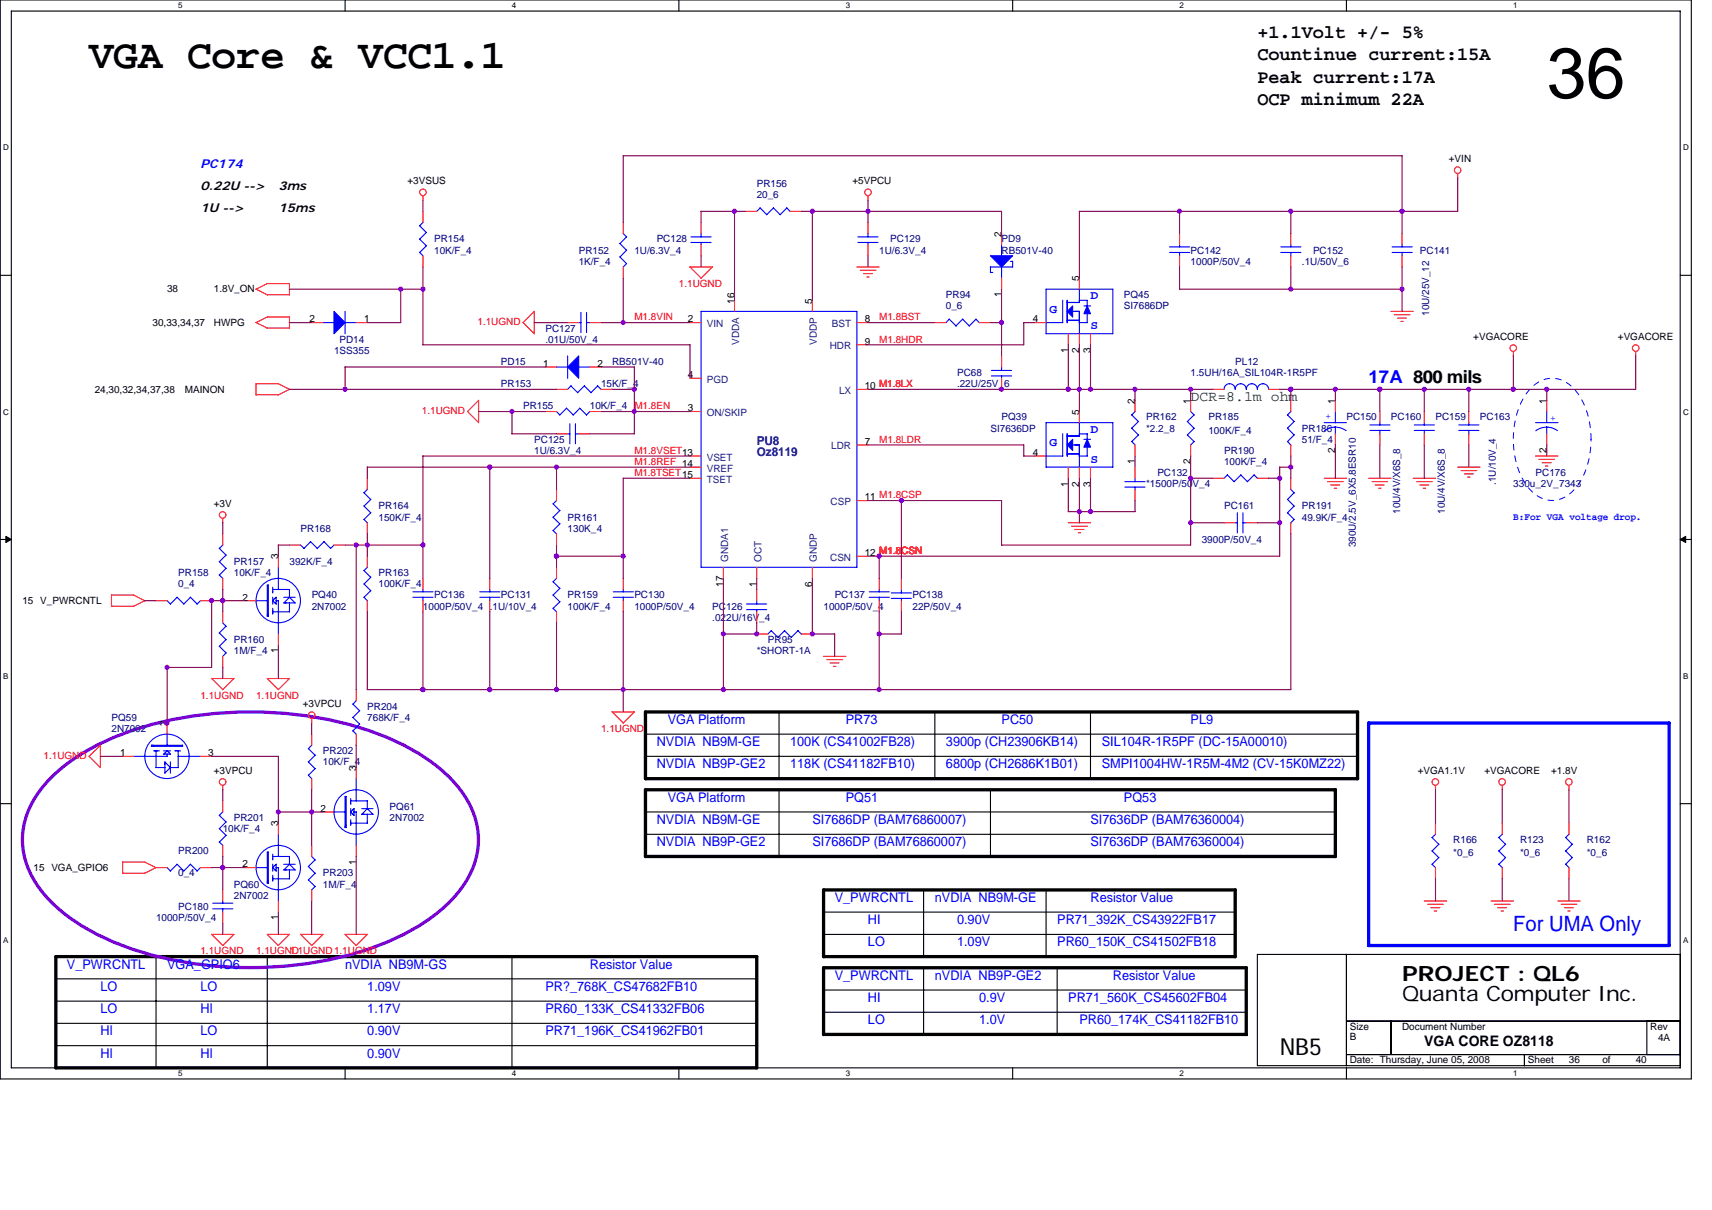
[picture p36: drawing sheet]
<svg xmlns="http://www.w3.org/2000/svg" width="297mm" height="210mm" viewBox="0 0 297 210" stroke-linecap="round" stroke-linejoin="round" font-family="sans-serif">
<defs><g id="words">
<text font-size="12.4" x="268.4" y="17">36</text>
<text font-size="7.1" x="15.5" y="11.7">VGA Core &amp; VCC1.1</text>
<text font-size="4.1" x="222" y="183.1">NB5</text>
<text font-size="3.7" fill="#00f" x="262.6" y="161.6">For UMA Only</text>
<g font-size="3.7">
<text x="243.3" y="173.8">Quanta Computer Inc.</text>
<text x="243.3" y="170.3">PROJECT : QL6</text>
</g>
<g font-size="3.3">
<text x="218.2" y="6.6">+1.1Volt +/- 5%</text>
<text x="218.2" y="10.5">Countinue current:15A</text>
<text x="218.2" y="14.3">Peak current:17A</text>
<text x="218.2" y="18.2">OCP minimum 22A</text>
</g>
<text font-size="3.1" fill="#00f" x="237.5" y="66.5">17A 800 mils</text>
<text font-size="2.5" fill="#008000" x="206.6" y="69.6">DCR=8.1m ohm</text>
<text font-size="2.5" x="247.1" y="181.5">VGA CORE OZ8118</text>
<g font-size="2.3" fill="#00f">
<text x="115.9" y="125.6">VGA Platform</text>
<text x="146.7" y="125.6">PR73</text>
<text x="173.8" y="125.6">PC50</text>
<text x="206.6" y="125.6">PL9</text>
<text x="113.9" y="129.5">NVDIA NB9M-GE</text>
<text x="137.1" y="129.5">100K (CS41002FB28)</text>
<text x="164.1" y="129.5">3900p (CH23906KB14)</text>
<text x="191.2" y="129.5">SIL104R-1R5PF (DC-15A00010)</text>
<text x="113.9" y="133.3">NVDIA NB9P-GE2</text>
<text x="137.1" y="133.3">118K (CS41182FB10)</text>
<text x="164.1" y="133.3">6800p (CH2686K1B01)</text>
<text x="191.2" y="133.3">SMPI1004HW-1R5M-4M2 (CV-15K0MZ22)</text>
<text x="113.9" y="143">NVDIA NB9M-GE</text>
<text x="115.9" y="139.1">VGA Platform</text>
<text x="140.9" y="143">SI7686DP (BAM76860007)</text>
<text x="146.7" y="139.1">PQ51</text>
<text x="189.2" y="143">SI7636DP (BAM76360004)</text>
<text x="195" y="139.1">PQ53</text>
<text x="113.9" y="146.9">NVDIA NB9P-GE2</text>
<text x="140.9" y="146.9">SI7686DP (BAM76860007)</text>
<text x="189.2" y="146.9">SI7636DP (BAM76360004)</text>
<text x="144.8" y="156.5">V_PWRCNTL</text>
<text x="150.6" y="160.4">HI</text>
<text x="162.2" y="156.5">nVDIA NB9M-GE</text>
<text x="166" y="160.4">0.90V</text>
<text x="183.4" y="160.4">PR71_392K_CS43922FB17</text>
<text x="189.2" y="156.5">Resistor Value</text>
<text x="150.6" y="164.2">LO</text>
<text x="166" y="164.2">1.09V</text>
<text x="183.4" y="164.2">PR60_150K_CS41502FB18</text>
<text x="11.6" y="168.1">V_PWRCNTL</text>
<text x="17.4" y="171.9">LO</text>
<text x="29" y="168.1">VGA_GPIO6</text>
<text x="34.8" y="171.9">LO</text>
<text x="59.9" y="168.1">nVDIA NB9M-GS</text>
<text x="63.7" y="171.9">1.09V</text>
<text x="94.6" y="171.9">PR?_768K_CS47682FB10</text>
<text x="102.3" y="168.1">Resistor Value</text>
<text x="144.8" y="170">V_PWRCNTL</text>
<text x="150.6" y="173.9">HI</text>
<text x="162.2" y="170">nVDIA NB9P-GE2</text>
<text x="169.9" y="173.9">0.9V</text>
<text x="185.4" y="173.9">PR71_560K_CS45602FB04</text>
<text x="193.1" y="170">Resistor Value</text>
<text x="17.4" y="175.8">LO</text>
<text x="17.4" y="179.7">HI</text>
<text x="34.8" y="175.8">HI</text>
<text x="34.8" y="179.7">LO</text>
<text x="63.7" y="179.7">0.90V</text>
<text x="63.7" y="175.8">1.17V</text>
<text x="94.6" y="179.7">PR71_196K_CS41962FB01</text>
<text x="94.6" y="175.8">PR60_133K_CS41332FB06</text>
<text x="150.6" y="177.7">LO</text>
<text x="169.9" y="177.7">1.0V</text>
<text x="187.3" y="177.7">PR60_174K_CS41182FB10</text>
<text x="17.4" y="183.5">HI</text>
<text x="34.8" y="183.5">HI</text>
<text x="63.7" y="183.5">0.90V</text>
</g>
<g font-size="2.1" fill="#00f">
<text x="34.8" y="29.1">PC174</text>
<text x="189.2" y="52">D</text>
<text x="182.1" y="54.3">G</text>
<text x="189.2" y="57.2">S</text>
<text x="182.1" y="77.4">G</text>
<text x="189.2" y="75.1">D</text>
<text x="189.2" y="80.3">S</text>
</g>
<g font-size="2.1">
<text x="34.8" y="33">0.22U --&gt;</text>
<text x="48.3" y="33">3ms</text>
<text x="34.8" y="36.9">1U --&gt;</text>
<text x="48.3" y="36.9">15ms</text>
</g>
<g font-size="2.1" fill="#000080">
<text x="131.3" y="77.3">PU8</text>
<text x="131.3" y="79.2">Oz8119</text>
</g>
<g font-size="1.7">
<text x="251.4" y="28.2">+VIN</text>
<text x="70.7" y="31.9">+3VSUS</text>
<text x="147.9" y="31.9">+5VPCU</text>
<text x="173.8" y="41.1" transform="rotate(-90 173.8 41.1)">2</text>
<text x="29" y="50.8">38</text>
<text x="37.1" y="50.8">1.8V_ON</text>
<text x="127.4" y="52.7" transform="rotate(-90 127.4 52.7)">16</text>
<text x="140.9" y="52.7" transform="rotate(-90 140.9 52.7)">5</text>
<text x="173.8" y="51.6" transform="rotate(-90 173.8 51.6)">1</text>
<text x="187.3" y="48.8" transform="rotate(-90 187.3 48.8)">5</text>
<text x="26.5" y="56.6">30,33,34,37</text>
<text x="37.1" y="56.6">HWPG</text>
<text x="53.7" y="56">2</text>
<text x="63.2" y="56">1</text>
<text x="119.3" y="56">2</text>
<text x="150" y="56">8</text>
<text x="150" y="59.8">9</text>
<text x="179.2" y="56">4</text>
<text x="255.6" y="59.1">+VGACORE</text>
<text x="280.7" y="59.1">+VGACORE</text>
<text x="94.2" y="63.7">1</text>
<text x="103.7" y="63.7">2</text>
<text x="119.3" y="65.6">4</text>
<text x="185.3" y="61.3" transform="rotate(-90 185.3 61.3)">1</text>
<text x="187.3" y="61.3" transform="rotate(-90 187.3 61.3)">2</text>
<text x="189.2" y="61.3" transform="rotate(-90 189.2 61.3)">3</text>
<text x="16.4" y="68.1">24,30,32,34,37,38</text>
<text x="32.1" y="68.1">MAINON</text>
<text x="119.3" y="71.4">3</text>
<text x="150" y="67.5">10 M1.8LX</text>
<text x="187.3" y="72" transform="rotate(-90 187.3 72)">5</text>
<text x="196.9" y="70.1" transform="rotate(-90 196.9 70.1)">2</text>
<text x="206.6" y="70.1" transform="rotate(-90 206.6 70.1)">1</text>
<text x="231.7" y="70.1" transform="rotate(-90 231.7 70.1)">1</text>
<text x="268.3" y="70.1" transform="rotate(-90 268.3 70.1)">1</text>
<text x="150" y="77.2">7</text>
<text x="179.2" y="79.1">4</text>
<text x="196.9" y="80.6" transform="rotate(-90 196.9 80.6)">1</text>
<text x="206.6" y="80.6" transform="rotate(-90 206.6 80.6)">2</text>
<text x="231.7" y="78.7" transform="rotate(-90 231.7 78.7)">2</text>
<text x="268.3" y="78.7" transform="rotate(-90 268.3 78.7)">2</text>
<text x="37.1" y="88">+3V</text>
<text x="150" y="86.8">11 M1.8CSP</text>
<text x="185.3" y="84.4" transform="rotate(-90 185.3 84.4)">1</text>
<text x="187.3" y="84.4" transform="rotate(-90 187.3 84.4)">2</text>
<text x="189.2" y="84.4" transform="rotate(-90 189.2 84.4)">3</text>
<text x="48.3" y="97.1" transform="rotate(-90 48.3 97.1)">3</text>
<text x="125.5" y="101.8" transform="rotate(-90 125.5 101.8)">17</text>
<text x="131.3" y="101.8" transform="rotate(-90 131.3 101.8)">1</text>
<text x="140.9" y="101.8" transform="rotate(-90 140.9 101.8)">6</text>
<text x="150" y="96.5">12 M1.8CSN</text>
<text x="3.9" y="104.8">15 V_PWRCNTL</text>
<text x="42.1" y="104.2">2</text>
<text x="48.3" y="113.4" transform="rotate(-90 48.3 113.4)">1</text>
<text x="52.5" y="122.8">+3VPCU</text>
<text x="20.9" y="131.2">1</text>
<text x="29" y="126" transform="rotate(-90 29 126)">2</text>
<text x="36.1" y="131.2">3</text>
<text x="37.1" y="134.3">+3VPCU</text>
<text x="61.8" y="133.8" transform="rotate(-90 61.8 133.8)">3</text>
<text x="246" y="134.3">+VGA1.1V</text>
<text x="257.6" y="134.3">+VGACORE</text>
<text x="269.1" y="134.3">+1.8V</text>
<text x="48.3" y="143.4" transform="rotate(-90 48.3 143.4)">3</text>
<text x="55.6" y="140.9">2</text>
<text x="5.8" y="151.2">15 VGA_GPIO6</text>
<text x="42.1" y="150.5">2</text>
<text x="61.8" y="150.1" transform="rotate(-90 61.8 150.1)">1</text>
<text x="48.3" y="159.7" transform="rotate(-90 48.3 159.7)">1</text>
<text x="234.2" y="178.8">Size</text>
<text x="243.3" y="178.8">Document Number</text>
<text x="286.3" y="178.8">Rev</text>
<text x="234.2" y="180.5">B</text>
<text x="234.2" y="184.6">Date: Thursday, June 05, 2008</text>
<text x="265.1" y="184.6">Sheet</text>
<text x="272.2" y="184.6">36</text>
<text x="278" y="184.6">of</text>
<text x="283.8" y="184.6">40</text>
<text x="287.7" y="180.7">4A</text>
</g>
<g font-size="1.7" fill="#000080">
<text x="131.3" y="32.4">PR156</text>
<text x="131.3" y="34.4">20_6</text>
<text x="75.3" y="42.1">PR154</text>
<text x="75.3" y="44">10K/F_4</text>
<text x="100.4" y="44">PR152</text>
<text x="100.4" y="45.9">1K/F_4</text>
<text x="110.1" y="44">1U/6.3V_4</text>
<text x="113.9" y="42.1">PC128</text>
<text x="152.5" y="44">1U/6.3V_4</text>
<text x="154.5" y="42.1">PC129</text>
<text x="173.8" y="42.1">PD9</text>
<text x="173.8" y="44">RB501V-40</text>
<text x="206.6" y="44">PC142</text>
<text x="206.6" y="45.9">1000P/50V_4</text>
<text x="225.9" y="45.9">.1U/50V_6</text>
<text x="227.8" y="44">PC152</text>
<text x="246.4" y="44">PC141</text>
<text x="164.1" y="51.7">PR94</text>
<text x="164.1" y="53.7">0_6</text>
<text x="195" y="51.7">PQ45</text>
<text x="195" y="53.7">SI7686DP</text>
<text x="58.9" y="59.5">PD14</text>
<text x="94.6" y="57.5">PC127</text>
<text x="94.6" y="59.5">.01U/50V_4</text>
<text x="248" y="54.8" transform="rotate(-90 248 54.8)">10U/25V_12</text>
<text x="58" y="61.4">1SS355</text>
<text x="86.9" y="63.3">PD15</text>
<text x="106.2" y="63.3">RB501V-40</text>
<text x="166" y="65.2">PC68</text>
<text x="206.6" y="65.2">1.5UH/16A_SIL104R-1R5PF</text>
<text x="214.3" y="63.3">PL12</text>
<text x="86.9" y="67.2">PR153</text>
<text x="90.8" y="71">PR155</text>
<text x="102.3" y="71">10K/F_4 M1.8EN</text>
<text x="104.3" y="67.2">15K/F_4</text>
<text x="166" y="67.2">.22U/25V_6</text>
<text x="92.7" y="76.8">PC125</text>
<text x="171.8" y="74.9">SI7636DP</text>
<text x="173.8" y="73">PQ39</text>
<text x="198.9" y="73">PR162</text>
<text x="198.9" y="74.9">*2.2_8</text>
<text x="209.7" y="73">PR185</text>
<text x="209.7" y="75.3">100K/F_4</text>
<text x="225.9" y="74.9">PR186</text>
<text x="225.9" y="76.8">51/F_4</text>
<text x="233.6" y="73">PC150</text>
<text x="241.3" y="73">PC160</text>
<text x="249.1" y="73">PC159</text>
<text x="256.8" y="73">PC163</text>
<text x="92.7" y="78.8">1U/6.3V_4</text>
<text x="200.8" y="82.6">PC132</text>
<text x="212.4" y="78.8">PR190</text>
<text x="212.4" y="80.7">100K/F_4</text>
<text x="266.4" y="82.6">PC176</text>
<text x="65.7" y="88.4">PR164</text>
<text x="198.9" y="84.5">*1500P/50V_4</text>
<text x="212.4" y="88.4">PC161</text>
<text x="225.9" y="88.4">PR191</text>
<text x="242.9" y="89.2" transform="rotate(-90 242.9 89.2)">10U/4V/X6S_8</text>
<text x="250.7" y="89.2" transform="rotate(-90 250.7 89.2)">10U/4V/X6S_8</text>
<text x="259.5" y="84.2" transform="rotate(-90 259.5 84.2)">.1U/10V_4</text>
<text x="262.6" y="84.5">330u_2V_7343</text>
<text x="52.2" y="92.3">PR168</text>
<text x="65.7" y="90.3">150K/F_4</text>
<text x="98.5" y="90.3">PR161</text>
<text x="98.5" y="92.3">130K_4</text>
<text x="208.5" y="94.2">3900P/50V_4</text>
<text x="225.9" y="90.3">49.9K/F_4</text>
<text x="235.2" y="95" transform="rotate(-90 235.2 95)">390U/2.5V_6X5.8ESR10</text>
<text x="30.9" y="100">PR158</text>
<text x="30.9" y="101.9">0_4</text>
<text x="40.6" y="98.1">PR157</text>
<text x="40.6" y="100">10K/F_4</text>
<text x="50.2" y="98.1">392K/F_4</text>
<text x="65.7" y="100">PR163</text>
<text x="65.7" y="101.9">100K/F_4</text>
<text x="54.1" y="103.8">PQ40</text>
<text x="54.1" y="105.8">2N7002</text>
<text x="73.4" y="105.8">1000P/50V_4 .1U/10V_4</text>
<text x="75.3" y="103.8">PC136</text>
<text x="86.9" y="103.8">PC131</text>
<text x="98.5" y="103.8">PR159</text>
<text x="98.5" y="105.8">100K/F_4</text>
<text x="110.1" y="103.8">PC130</text>
<text x="110.1" y="105.8">1000P/50V_4</text>
<text x="123.6" y="105.8">PC126</text>
<text x="123.6" y="107.7">.022U/16V_4</text>
<text x="142.9" y="105.8">1000P/50V_4</text>
<text x="144.8" y="103.8">PC137</text>
<text x="158.3" y="103.8">PC138</text>
<text x="158.3" y="105.8">22P/50V_4</text>
<text x="40.6" y="111.6">PR160</text>
<text x="40.6" y="113.5">1M/F_4</text>
<text x="131.3" y="113.5">*SHORT-1A</text>
<text x="133.2" y="111.6">PR95</text>
<text x="19.3" y="125.1">PQ59</text>
<text x="63.7" y="123.1">PR204</text>
<text x="63.7" y="125.1">768K/F_4</text>
<text x="19.3" y="127">2N7002</text>
<text x="56" y="130.9">PR202</text>
<text x="56" y="132.8">10K/F_4</text>
<text x="40.6" y="142.5">PR201</text>
<text x="67.6" y="140.5">PQ61</text>
<text x="67.6" y="142.5">2N7002</text>
<text x="30.9" y="148.3">PR200</text>
<text x="38.6" y="144.4">10K/F_4</text>
<text x="252.2" y="146.3">R166</text>
<text x="252.2" y="148.6">*0_6</text>
<text x="263.7" y="146.3">R123</text>
<text x="263.7" y="148.6">*0_6</text>
<text x="275.3" y="146.3">R162</text>
<text x="275.3" y="148.6">*0_6</text>
<text x="30.9" y="152.1">0_4</text>
<text x="40.6" y="154.1">PQ60</text>
<text x="40.6" y="156">2N7002</text>
<text x="56" y="152.1">PR203</text>
<text x="56" y="154.1">1M/F_4</text>
<text x="27.1" y="159.8">1000P/50V_4</text>
<text x="30.9" y="157.9">PC180</text>
</g>
<g font-size="1.7" fill="#f00">
<text x="117.8" y="49.8">1.1UGND</text>
<text x="82.8" y="56.4">1.1UGND</text>
<text x="110.1" y="55.6">M1.8VIN</text>
<text x="152.5" y="55.6">M1.8BST</text>
<text x="152.5" y="59.5">M1.8HDR</text>
<text x="73.2" y="71.8">1.1UGND</text>
<text x="152.5" y="76.8">M1.8LDR</text>
<text x="110.1" y="78.8">M1.8VSET13</text>
<text x="110.1" y="82.6">M1.8TSET15</text>
<text x="110.1" y="80.7">M1.8REF 14</text>
<text x="34.8" y="121.2">1.1UGND</text>
<text x="44.4" y="121.2">1.1UGND</text>
<text x="7.6" y="131.7">1.1UGND</text>
<text x="104.3" y="127">1.1UGND</text>
<text x="34.8" y="165.6">1.1UGND</text>
<text x="44.4" y="165.6">1.1UGND</text>
<text x="50.2" y="165.6">1.1UGND1.1UGND</text>
</g>
<g font-size="1.7" fill="#004080">
<text x="122.6" y="56.8">VIN</text>
<text x="128.2" y="59.8" transform="rotate(-90 128.2 59.8)">VDDA</text>
<text x="141.7" y="59.8" transform="rotate(-90 141.7 59.8)">VDDP</text>
<text x="144.3" y="56.8">BST</text>
<text x="144" y="60.6">HDR</text>
<text x="122.6" y="66.4">PGD</text>
<text x="145.6" y="68.3">LX</text>
<text x="122.6" y="72.2">ON/SKIP</text>
<text x="144.2" y="78">LDR</text>
<text x="122.6" y="79.9">VSET</text>
<text x="122.6" y="81.9">VREF</text>
<text x="122.6" y="83.8">TSET</text>
<text x="144.1" y="87.7">CSP</text>
<text x="126.3" y="97.5" transform="rotate(-90 126.3 97.5)">GNDA1</text>
<text x="132.1" y="97.5" transform="rotate(-90 132.1 97.5)">OCT</text>
<text x="141.7" y="97.5" transform="rotate(-90 141.7 97.5)">GNDP</text>
<text x="144" y="97.3">CSN</text>
</g>
<g font-size="1.7" fill="#00f">
<text x="230" y="72.8">+</text>
<text x="268.9" y="73">+</text>
<text x="262.6" y="90.2">B:For VGA voltage drop.</text>
</g>
<g font-size="1.4">
<text x="30.9" y="1.5">5</text>
<text x="88.8" y="1.5">4</text>
<text x="146.7" y="1.5">3</text>
<text x="204.7" y="1.5">2</text>
<text x="262.6" y="1.5">1</text>
<text x=".5" y="26.1">D</text>
<text x="292" y="26.1">D</text>
<text x=".5" y="71.9">C</text>
<text x="292" y="71.9">C</text>
<text x=".5" y="117.8">B</text>
<text x="292" y="117.8">B</text>
<text x=".5" y="163.6">A</text>
<text x="292" y="163.6">A</text>
<text x="30.9" y="186.8">5</text>
<text x="88.8" y="186.8">4</text>
<text x="146.7" y="186.8">3</text>
<text x="204.7" y="186.8">2</text>
<text x="262.6" y="186.8">1</text>
</g>
</g></defs>
<path d="M0 0h293.5v187.2h-293.5zM2 1.9h289.5v183.4h-289.5z" fill="none" stroke="#000" stroke-width=".19"/>
<g fill="#fff">
<path d="M30.9 .2h.8v1.6h-.8z"/>
<path d="M30.9 185.5h.8v1.6h-.8z"/>
</g>
<path d="M59.9 0v1.9M59.9 185.3v1.9" fill="none" stroke="#000" stroke-width=".19"/>
<g fill="#fff">
<path d="M88.8 .2h.8v1.6h-.8z"/>
<path d="M88.8 185.5h.8v1.6h-.8z"/>
</g>
<path d="M117.8 0v1.9M117.8 185.3v1.9" fill="none" stroke="#000" stroke-width=".19"/>
<g fill="#fff">
<path d="M146.7 .2h.8v1.6h-.8z"/>
<path d="M146.7 185.5h.8v1.6h-.8z"/>
</g>
<path d="M175.7 0v1.9M175.7 185.3v1.9" fill="none" stroke="#000" stroke-width=".19"/>
<g fill="#fff">
<path d="M204.7 .2h.7v1.6h-.7z"/>
<path d="M204.7 185.5h.7v1.6h-.7z"/>
</g>
<path d="M233.6 0v1.9M233.6 185.3v1.9" fill="none" stroke="#000" stroke-width=".19"/>
<g fill="#fff">
<path d="M262.6 .2h.7v1.6h-.7z"/>
<path d="M262.6 185.5h.7v1.6h-.7z"/>
<path d="M.5 24.8h1v1.6h-1z"/>
<path d="M292 24.8h1v1.6h-1z"/>
<path d="M.5 70.7h1v1.5h-1z"/>
<path d="M292 70.7h1v1.5h-1z"/>
</g>
<path d="M0 47.8h2M291.5 47.8h2" fill="none" stroke="#000" stroke-width=".19"/>
<g fill="#fff">
<path d="M.5 116.5h.9v1.6h-.9z"/>
<path d="M292 116.5h.9v1.6h-.9z"/>
</g>
<path d="M0 93.6h2M291.5 93.6h2" fill="none" stroke="#000" stroke-width=".19"/>
<path d="M1 93.1l1 .5-1 .5zM291.5 93.6l1-.5v1z" fill="#000" stroke="#000" stroke-width=".17"/>
<g fill="#fff">
<path d="M.5 162.4h.9v1.5h-.9z"/>
<path d="M292 162.4h.9v1.5h-.9z"/>
</g>
<g fill="none" stroke="#000" stroke-width=".19">
<path d="M0 139.5h2M112 127.4h123.6M112 131.3h123.6M135.2 123.5v11.6M135.2 137.1v11.6M162.2 123.5v11.6M171.8 137.1v11.6M189.2 123.5v11.6M291.5 139.5h2M112 140.9h119.7M112 144.8h119.7M142.9 158.3h71.4"/>
<path d="M160.2 154.4v11.6M181.5 154.4v11.6M9.7 169.9h121.6M9.7 173.7h121.6M9.7 177.6h121.6M27.1 166v19.3M46.4 166v19.3M88.8 166v19.3M142.9 162.2h71.4M142.9 171.8h73.4M142.9 175.7h73.4M160.2 167.9v11.6"/>
<path d="M183.4 167.9v11.6M218.2 165.6h73.3v19.3h-73.3zM233.6 177.2h57.9M233.6 165.6v19.3M241.3 177.2v5.8M285.7 177.2v5.8M9.7 181.5h121.6M233.6 183h57.9M264.5 183v1.9"/>
</g>
<path d="M112 135.1h123.6M231.7 137.1v11.6M231.7 137.1h-119.7v11.6l119.7-.1M235.5 123.5v11.6M235.6 123.5h-123.6v11.6M142.9 166v-11.6h71.4v11.6M142.9 166h71.4M216.2 167.9v11.6M216.3 167.9h-73.4v11.6h73.4M9.7 185.3v-19.3h121.6v19.3M9.7 185.3h121.6" fill="none" stroke="#000" stroke-width=".57"/>
<path d="M237.5 125.5h52.1v38.6h-52.1z" fill="none" stroke="#00f" stroke-width=".57"/>
<path d="M265.9 67.1a4.9 4.9 0 0 1 7.5 .7 14.8 14.8 0 0 1 1.7 13.8 7.8 7.8 0 0 1-4.9 5.1 5.1 5.1 0 0 1-5-2.1 14.8 14.8 0 0 1 0-16.8z" fill="none" stroke="#00f" stroke-width=".17" stroke-dasharray="1 1 1 1 1 1 1 1"/>
<path d="M8.4 135.4a35.5 35.5 0 0 1 14.3-8.6 66.6 66.6 0 0 1 43.7 .9 31.8 31.8 0 0 1 13.2 9.1 13.6 13.6 0 0 1 0 17.9 31.8 31.8 0 0 1-13.2 9.1 66 66 0 0 1-45.9 0 31.8 31.8 0 0 1-13.2-9.1 13.6 13.6 0 0 1 0-17.9z" fill="none" stroke="#8000ff" stroke-width=".57"/>
<g fill="none" stroke="#f00" stroke-width=".19">
<path d="M73.4 34v.8M73.4 36.7v1.9M108.1 38.6v1.9M121.6 38.6v1.9M129.4 36.7h1.9M137.1 36.7h1.9M150.6 34v.8M150.6 38.6v1.9M252.9 30.1v.8M46.4 55h3.8v2l-3.8-.1-2-.9M46.4 49.2h3.8v2M46.4 55l-2 1"/>
<path d="M46.4 49.2l-2 1 2 1h3.8M54.1 56h1.9M61.8 56h1.9M73.4 44.4v1.9M90.7 56l2 1.9M92.7 54v3.9M92.7 54l-1.9 2M98.5 56h1.9M102.3 56h2M108.1 46.3v2M119.7 46.3l1.9 2 2-2M119.7 46.3h3.9"/>
<path d="M119.7 56h1.9M121.6 42.5v1.9M127.4 52.1v1.9M140.9 52.1v1.9M148.7 46.3h3.9M148.7 56h1.9M148.7 59.8h1.9M149.3 46.9h2.7M149.8 47.5h1.6M150.4 48.1h.4M150.6 42.5v1.9M162.2 56h1.9"/>
<path d="M169.9 56h1.9M173.8 40.5v2M173.8 48.3v1.9M179.6 56h1.9M185.4 57.9v1.9M187.3 48.3v1.9M187.3 57.9v1.9M189.2 57.9v1.9M204.7 40.5v2M204.7 44.4v1.9M224 40.5v2M224 44.4v1.9"/>
<path d="M241.3 54h3.9M241.9 54.6h2.7M242.5 55.2h1.5M243.1 55.8h.4M243.3 40.5v2M243.3 44.4v1.9M48.3 66.6l1.9 1-1.9 .9h-3.9v-1.9h3.9M83 69.5v3.9l-1.9-2M83.1 69.5l-2 1.9M94.6 71.4h2M94.6 63.7h2M96.6 75.3h1.9"/>
<path d="M96.6 67.6h1.9M100.4 75.3h1.9M102.3 71.4h2M102.3 63.7h2M104.3 67.6h1.9M119.7 79.1h1.9M119.7 71.4h1.9M119.7 65.6h1.9M148.7 67.6h1.9M148.7 77.2h1.9M173.8 61.8v1.9M173.8 65.6v2"/>
<path d="M179.6 79.1h1.9M187.3 71.4v1.9M196.9 69.5v1.9M196.9 77.2v1.9M206.6 69.5v1.9M206.6 77.2v1.9M210.5 67.6h1.9M220.1 67.6h1.9M224 69.5v1.9M224 77.2v1.9M231.7 69.5v1.9M231.7 75.3v1.9"/>
<path d="M239.4 71.4v1.9M239.4 75.3v1.9M247.1 71.4v1.9M247.1 75.3v1.9M254.8 71.4v1.9M254.8 75.3v1.9M262.6 61v.8M266.4 79.1h3.9M267 79.7h2.7M268.4 69.5v1.9M268.4 75.3v1.9M283.8 61v.8"/>
<path d="M38.6 90v.7M38.6 92.6v2M48.3 96.5v1.9M50.2 94.6h2M58 94.6h1.9M63.7 83v1.9M63.7 90.7v1.9M63.7 96.5v1.9M96.6 84.9v2M96.6 92.6v2M96.6 98.4v2M119.7 83h1.9"/>
<path d="M119.7 81.1h1.9M125.5 98.4v2M131.3 98.4v2M140.9 98.4v2M148.7 86.9h1.9M148.7 96.5h1.9M185.4 90.7h3.8M185.4 81.1v1.9M185.9 91.3h2.8M186.5 91.9h1.6M187.1 92.5h.4M187.3 81.1v1.9"/>
<path d="M189.2 81.1v1.9M196.9 81.1v1.9M196.9 84.9v2M210.5 83h1.9M212.4 90.7h1.9M216.2 90.7h2M218.2 83h1.9M224 83v1.9M224 90.7v1.9M229.8 83h3.8M230.3 83.6h2.8M230.9 84.2h1.5"/>
<path d="M231.5 84.7h.4M237.5 83h3.9M238.1 83.6h2.7M238.6 84.2h1.6M239.2 84.7h.4M245.2 83h3.9M245.8 83.6h2.7M246.3 84.2h1.6M246.9 84.7h.5M252.9 81.1h3.9M253.5 81.7h2.7M254.1 82.2h1.5"/>
<path d="M254.7 82.8h.4M267.6 80.3h1.5M268.2 80.9h.4M19.3 105.2h3.9M19.3 103.3h3.9l1.9 1M19.3 103.3v1.9M25.1 104.2l-1.9 1M27.1 104.2h1.9M34.8 104.2h1.9M36.7 117.7l1.9 2M36.7 117.8h3.9M38.6 100.4v1.9"/>
<path d="M38.6 106.2v1.9M38.6 113.9v1.9M40.6 117.8l-2 1.9M42.5 104.2h1.9M46.4 117.7l1.9 2M46.4 117.8h3.8l-1.9 1.9M48.3 110v2M61.8 119.7v1.9M63.7 104.2v2M73.4 100.4v1.9M73.4 104.2v2M85 100.4v1.9"/>
<path d="M85 104.2v2M96.6 106.2v1.9M108.1 100.4v1.9M108.1 104.2v2M131.3 102.3v1.9M131.3 106.2v1.9M131.3 110h1.9M139 110h1.9M142.9 113.9h3.9M143.5 114.5h2.7M144 115h1.6M144.6 115.6h.4"/>
<path d="M152.5 100.4v1.9M152.5 104.2v2M156.4 100.4v1.9M156.4 104.2v2M17.4 129.3v3.9l-2-2M17.4 129.3l-1.9 2M21.3 131.3h1.9M29 125.5v1.9M34.8 131.3h1.9M38.6 136.3v.8M38.6 139v1.9M54.1 124.7v.8"/>
<path d="M54.1 127.4v1.9M54.1 135.1v2M61.8 127.4v1.9M61.8 133.2v1.9M106.2 123.5l1.9 2 2-2M106.2 123.5h3.9M249.1 136.3v.8M260.6 136.3v.8M272.2 136.3v.8M25.1 149.6l2 1M25.1 149.6h-3.8v1.9h3.8M29 150.6h-1.9l-2 1"/>
<path d="M34.8 150.6h1.9M38.6 146.7v1.9M38.6 154.4v2M38.6 158.3v1.9M42.5 150.6h1.9M48.3 142.9v1.9M48.3 156.4v1.9M54.1 146.7v1.9M54.1 154.4v2M56 140.9h2M61.8 146.7v1.9M247.1 156.4h3.9"/>
<path d="M247.7 156.9h2.7M248.3 157.5h1.5M248.9 158.1h.4M249.1 142.9v1.9M249.1 150.6v1.9M258.7 156.4h3.9M259.3 156.9h2.7M259.8 157.5h1.6M260.5 158.1h.4M260.6 142.9v1.9M260.6 150.6v1.9M270.3 156.4h3.9"/>
<path d="M270.9 156.9h2.7M271.4 157.5h1.6M272 158.1h.4M272.2 142.9v1.9M272.2 150.6v1.9M36.7 162.1l1.9 2M36.7 162.2h3.9M40.6 162.2l-2 1.9M46.4 162.2h3.8l-1.9 1.9zM54.1 164.1l-1.9-1.9h3.8l-1.9 1.9M63.7 162.2l-1.9 1.9M63.8 162.2h-3.9l1.9 1.9"/>
<circle cx="73.4" cy="33.4" r=".57"/>
<circle cx="150.6" cy="33.4" r=".57"/>
<circle cx="252.9" cy="29.5" r=".57"/>
<circle cx="262.6" cy="60.4" r=".57"/>
<circle cx="283.8" cy="60.4" r=".57"/>
<circle cx="38.6" cy="89.4" r=".57"/>
<circle cx="38.6" cy="135.7" r=".57"/>
<circle cx="54.1" cy="124.1" r=".57"/>
<circle cx="249" cy="135.7" r=".57"/>
<circle cx="260.6" cy="135.7" r=".57"/>
<circle cx="272.2" cy="135.7" r=".57"/>
</g>
<g fill="none" stroke="#00f" stroke-width=".19">
<path d="M72.8 39.2l1.2 1.1M73.4 38.6l-.6 .6M131.9 36.1l1.1 1.2M131.9 36.1l-.6 .6M134.2 36.1l1.2 1.2M134.2 36.1l-1.2 1.2M137.1 36.7l-.6-.6-1.2 1.2M56 56h2M59.9 56h1.9M59.9 54v3.9M72.8 43.8l.6 .6M72.8 41.5l1.2 1.2"/>
<path d="M74 42.6l-1.2 1.2M74 40.3l-1.2 1.2M100.4 56h.4M100.8 54.2v3.5M101.7 56h.6M101.8 54.2v3.5M107.5 44.6l1.2 1.1M107.5 42.2l1.2 1.2M108.1 40.5l.6 .6M108.7 45.7l-.6 .6M108.7 43.4l-1.1 1.2M108.7 41.1l-1.1 1.2"/>
<path d="M119.9 41.1h3.5M119.9 42.1h3.5M121.6 40.5v.6M121.6 42.1v.4M121.6 54h27.1v44.4h-27.1zM148.8 41.1h3.5M148.8 42.1h3.5M150.6 40.5v.6M150.6 42.1v.4M164.1 56l.6-.6 1.2 1.2 1.1-1.2 1.2 1.2 1.2-1.2 .5 .6M171.8 46.3v1M171.8 47.3h.5"/>
<path d="M173.8 42.5v1.9M173.8 46.3v2M175.3 45.4h.4M175.7 45.3v1h-3.9M181.5 50.2h11.6v7.7h-11.6zM184.4 52.1v3.9h-2.9M185.1 52.5h2.2M185.2 52.1v3.9M185.2 55.6h2.1M186.1 54h1.2v3.9M187.3 50.2v2.3M187.3 52.1h1.3v1"/>
<path d="M188.1 53.1h1.1M188.6 54.4v1.6h-1.3M202.9 43.8h3.5M202.9 42.8h3.5M204.7 42.5v.4M204.7 43.8v.6M222.2 43.8h3.5M222.2 42.8h3.5M224 42.5v.4M224 43.8v.6M241.5 43.8h3.5M241.5 42.8h3.5"/>
<path d="M243.3 42.5v.4M243.3 43.8v.6M96.5 71.4l.6 .6M96.5 63.7h2M98.5 75.3h.4M98.5 61.8v3.9M98.9 73.5v3.5M99.1 67l-.6 .6M99.5 72l-1.2-1.2-1.2 1.2M99.8 75.3h.6M99.8 73.5v3.5M100.4 63.7h1.9"/>
<path d="M101.4 67l1.2 1.2M101.4 67l-1.2 1.2-1.1-1.2M101.8 72l-1.2-1.2-1.2 1.2M102.3 71.4l-.6 .6M103.7 67l.6 .6M103.7 67l-1.2 1.1M172 64.3h3.5M172 65.2h3.5M173.8 63.7v.6M173.8 65.2v.4M181.5 73.3h11.6v7.8h-11.6zM184.4 75.3v3.8h-2.9"/>
<path d="M185.2 75.3v3.9M185.2 78.8h2.1M186.1 77.2h1.2v3.9M187.3 73.3v2.4h-2.2M187.3 75.3h1.4l-.1 1M188.1 76.2h1.1M188.6 77.6v1.5h-1.3M196.3 76.6l.6 .6M196.3 74.3l1.2 1.2-1.1 1.1M196.3 72l1.2 1.1-1.1 1.2M197 71.4l-.6 .6M206 73.2l1.2 1.1"/>
<path d="M206 75.5l1.2 1.1M206.6 71.4l.6 .6M207.2 72l-1.2 1.2M207.2 74.3l-1.2 1.2M207.2 76.6l-.6 .6M212.4 67.5a.96 .96 0 0 1 .9-.9 .96 .96 0 0 1 1 .9 .96 .96 0 0 1 1-.9 .96 .96 0 0 1 .9 .9 .96 .96 0 0 1 1-.9 .96 .96 0 0 1 1 .9 .97 .97 0 0 1 .9-.9 .97 .97 0 0 1 1 .9M224 71.4l-.6 .6 1.1 1.2M224.6 75.5l-1.2 1.1 .6 .6M224.6 73.1l-1.2 1.2 1.1 1.2M229.7 73.3h3.9M231.7 74.1l-1.2 .3-.7 .4M231.7 74.1l.8 .1 1 .5"/>
<path d="M231.7 71.4v2M231.7 74.1v1.2M237.7 74.7h3.5M237.7 73.7h3.5M239.4 73.3v.5M239.4 74.7v.6M245.4 74.7h3.5M245.4 73.7h3.5M247.1 73.3v.5M247.1 74.7v.6M253.1 74.7h3.5M253.1 73.7h3.5"/>
<path d="M254.8 73.3v.5M254.8 74.7v.6M266.4 73.3h3.9M268.3 74.1l.8 .1 1.1 .5M268.3 74.1l-1.1 .3-.7 .4M268.4 71.4v2M268.4 74.1v1.2M38 99.8l.6 .6M38 95.1l1.2 1.2M38.7 94.6l-.6 .6M39.2 98.6l-1.1 1.2M39.2 96.3l-1.2 1.2 1.2 1.1"/>
<path d="M48.3 98.4v3.9M52.1 94.6l.6 .6M58 94.6l-.6 .6-1.2-1.2-1.2 1.2-1.1-1.2-1.2 1.2M63.1 99l1.2 1.2M63.1 87.8l1.2 1.2-1.2 1.1 .6 .6M63.8 98.4l-.6 .6M63.8 84.9l-.7 .6 1.2 1.2-1.1 1.1M95.9 92.1l.7 .5M95.9 89.7l1.2 1.2M95.9 87.4l1.2 1.2M96.6 86.8l-.6 .6M97.2 88.6l-1.2 1.2"/>
<path d="M97.2 90.9l-1.2 1.2M195.2 83.6h3.5M195.2 84.5h3.5M196.9 83v.6M196.9 84.5v.4M212.4 83l.6-.6 1.1 1.2M214.3 90.7h.4M214.7 89v3.5M215.3 82.4l1.1 1.2M215.3 82.4l-1.2 1.2M215.6 90.7h.6M215.7 89v3.5"/>
<path d="M217.6 82.4l.6 .6M217.6 82.4l-1.2 1.2M223.4 86.7l1.2 1.1M223.4 89l1.2 1.2M224 84.9l.6 .6M224.5 85.5l-1.1 1.2M224.5 87.8l-1.1 1.2M224.5 90.1l-.6 .6M29 104.2l.6 .6M30.7 103.6l1.2 1.2M30.7 103.7l-1.2 1.1M33 103.6l1.2 1.2"/>
<path d="M33 103.7l-1.1 1.1M34.8 104.2l-.6 .6M38.1 109.8l1.1 1.2M38.6 108.1l.6 .6M39.2 108.7l-1.2 1.2M39.2 111l-1.2 1.2 1.2 1.1M39.2 113.3l-.6 .6M44.4 104.2h2M46.6 101.5v5.5M46.6 101.5h-.2v5.4h.2M47.3 102.3h2.9v1.4M47.3 104.2l.4 .4"/>
<path d="M47.3 101.9v1M47.3 103.6v1.2M47.3 105.6v1M47.7 104.6l.2 .2M47.9 104.2h.4M47.9 103.7v1.1M47.9 103.6l-.6 .7M48.3 104.2v5.8M49.2 103.7h2M49.3 104.6h1.9M50.2 104.6v1.6h-2.9M50.2 103.7l1 .9"/>
<path d="M50.2 103.7l-1 .9M63.1 103.6l.6 .6M64.3 100.2l-1.2 1.1 1.2 1.2-1.1 1.2M71.6 103.7h3.5M71.6 102.7h3.5M73.4 102.3v.4M73.4 103.6v.6M83.2 103.7h3.5M83.2 102.7h3.5M85 102.3v.4M85 103.6v.6M95.9 103.3l1.2 1.1"/>
<path d="M95.9 100.9l1.2 1.2M96.6 100.4l-.6 .6M97.2 104.4l-1.3 1.2 .7 .6M97.2 102.1l-1.2 1.2M106.4 103.7h3.5M106.4 102.7h3.5M108.1 102.3v.4M108.1 103.6v.6M129.5 104.8h3.5M129.5 105.8h3.5M131.3 104.2v.6M131.3 105.8v.4"/>
<path d="M133.2 110l.6-.6 1.2 1.2M136.1 109.5l1.2 1.1M136.1 109.4l-1.1 1.2M139 110l-.5-.6-1.2 1.2M150.8 103.7h3.5M150.8 102.7h3.5M152.5 102.3v.4M152.5 103.6v.6M154.6 102.9h3.5M154.6 103.8h3.5M156.4 102.3v.6M156.4 103.8v.4"/>
<path d="M23.2 131.3h5.8M26.3 129.3v.2h5.4v-.2h-5.4M26.6 130.3h1.1M27.1 130.3l-.1 2.9h1.6M28.4 130.9h1.2M28.4 130.3h1.2M28.6 132.2l1 1-1 1M28.6 132.2v2M28.6 130.7l-.2 .2M29 130.3l.6 .6M29 127.4v1.9M29 130.9v.4"/>
<path d="M29 130.3l-.4 .4M29.6 132.2v2M30.3 130.3h1M30.9 131.3h3.9M30.9 130.3v2.9h-1.4M53.5 134.5l.6 .6M53.5 132.2l1.2 1.2M53.5 129.9l1.2 1.2M54.1 129.3l-.6 .6M54.7 133.4l-1.2 1.1M54.7 131l-1.2 1.2M59.9 138.2h.2v5.4h-.2z"/>
<path d="M60.8 139h3M60.9 138.6v1M61.2 126.8l.6 .6M61.2 124.5l1.2 1.2M61.2 122.2l1.2 1.1M61.8 135.1v3.9M61.8 121.6l-.6 .6M62.4 123.3l-1.2 1.2M62.4 125.6l-1.2 1.2M63.7 139v1.4M29 150.5l.6 .7M30.7 150l1.2 1.2 1.1-1.2"/>
<path d="M30.7 150l-1.2 1.2M33 150l1.2 1.2M34.8 150.6l-.6 .6M36.9 157.7h3.5M36.9 156.7h3.5M38.6 156.4v.4M38.6 157.7v.6M38.7 140.9l-.7 .6 1.2 1.1M39.2 144.9l-1.2 1.2 .6 .6M39.2 142.6l-1.2 1.2 1.2 1.2M44.4 150.6h2M46.6 147.9v5.4"/>
<path d="M46.6 147.9h-.2v5.4h.2M47.3 148.6h2.9v1.4M47.3 148.2v1M47.3 150v1.2M47.3 151.9v1M47.9 150v1.2l-.2-.3M47.9 150.6h.4M47.9 150l-.6 .5 .4 .5M48.3 144.8v3.8M48.3 150.5v5.9M49.2 150h2M49.3 151h1.9"/>
<path d="M50.2 150.9v1.6h-2.9M50.2 150l1 1M50.2 150l-1 1M53.5 150.4l1.2 1.2M53.5 152.7l1.2 1.2M54.1 148.6l.6 .6M54.7 149.2l-1.2 1.2M54.7 151.5l-1.2 1.2M54.7 153.8l-.6 .7M58 140.9h1.9M60.8 140.9l.4 .4M60.8 142.9h2.9"/>
<path d="M60.9 140.3v1.2M60.9 142.2v1.1M61.2 141.3l.2 .2M61.4 140.9h.4v5.8M61.4 140.3v1.2M61.4 140.3l-.6 .6M62.8 140.3h1.9M63.7 141.3v1.6M63.7 140.3l1 1h-1.9zM248.5 150l.6 .6M248.5 147.7l1.1 1.1M248.5 145.3l1.1 1.2"/>
<path d="M249.1 144.8l-.6 .6M249.7 148.8l-1.2 1.2M249.7 146.5l-1.2 1.2M260 150l.6 .6M260 147.7l1.2 1.1M260 145.3l1.2 1.2M260.7 144.8l-.6 .6M261.2 148.8l-1.1 1.2M261.2 146.5l-1.1 1.2M271.6 150l.6 .6M271.6 147.7l1.2 1.1M271.6 145.3l1.2 1.2"/>
<path d="M272.2 144.8l-.6 .6M272.8 148.8l-1.2 1.2M272.8 146.5l-1.2 1.2"/>
<circle cx="48.3" cy="104.2" r="3.9"/>
<circle cx="29" cy="131.3" r="3.9"/>
<circle cx="48.3" cy="150.6" r="3.9"/>
<circle cx="61.8" cy="140.9" r="3.9"/>
</g>
<g fill="#00f" stroke="#00f" stroke-width=".19">
<path d="M186.1 76.2v2l-.9-1z" fill-rule="evenodd"/>
<path d="M188.6 76.2l.6 1.4h-1.1z" fill-rule="evenodd"/>
<path d="M171.8 44.4h3.9l-1.9 1.9z" fill-rule="evenodd"/>
<path d="M185.2 54l.9-.9v1.9z" fill-rule="evenodd"/>
<path d="M188.6 53.1l.6 1.3h-1.1z" fill-rule="evenodd"/>
<path d="M58 54l1.9 2-1.9 1.9z" fill-rule="evenodd"/>
<path d="M98.5 63.7l1.9-1.9v3.8z" fill-rule="evenodd"/>
</g>
<g fill="none" stroke="#800040" stroke-width=".19">
<path d="M73.4 34.7v2M108.1 38.6v-11.6h135.2v13.5M121.6 36.7h7.8M121.6 36.7v1.9M127.4 36.7v15.4M139 36.7h34.8M140.9 36.7v15.4M150.6 34.7v3.9M173.8 36.7v3.8M187.3 36.7v11.6M204.7 36.7v3.8M224 36.7v3.8"/>
<path d="M252.9 30.9v5.8h-65.6M50.2 56h3.9M50.2 50.2h23.2M69.5 50.2v5.8h-5.8M73.4 59.8h46.3v5.9M73.4 46.3v13.6M92.7 56h5.8M104.3 56h15.4M108.1 48.2v7.8M121.6 44.4v1.9M150.6 56h11.6M150.6 44.4v1.9"/>
<path d="M171.8 56h2M173.8 50.2v11.6M177.6 56h2M177.6 56v3.8h-27M185.4 59.8v7.8M187.3 59.8v11.6M189.2 59.8v7.8M204.7 46.3l-.1 3.9h38.7M224 46.3v3.9M243.3 46.3v7.7M50.2 67.6h46.4M73.4 79.1h46.3"/>
<path d="M73.4 79.1v21.3M83 71.4h11.6M88.8 75.3h7.8M88.8 71.4v3.9M94.6 63.7h-34.7v3.9M104.3 71.4h15.4M104.3 63.7h5.8v11.6h-7.8M106.2 67.6h3.9M150.6 77.2h27v1.9h2M150.6 67.6h59.9M196.9 67.5v2M196.9 79.1v2"/>
<path d="M206.6 79.1v15.5h-32.8v-7.8M206.6 67.5v2M224 67.5v2M224 79.1v3.9M231.7 67.5v2M231.7 77.2v5.8M239.4 67.5v3.9M239.4 77.2v5.8M247.1 67.5v3.9M247.1 77.2v5.8M254.8 67.5v3.9M254.8 77.2v3.9"/>
<path d="M262.6 61.7v5.9M268.4 67.5v2M268.4 77.2v1.9M283.8 61.7v5.9h-61.8M38.6 90.7v1.9M48.3 94.6h1.9M48.3 94.6v1.9M59.9 94.6h13.5M61.8 94.6v25.1M63.7 81.1h56M63.7 81v2M63.7 92.6v3.9"/>
<path d="M85 81v19.4M96.5 96.5h11.6M96.6 81v3.9M96.6 94.6v3.9M119.7 83h-11.6v17.4M150.6 86.9h23.2M152.5 96.5v3.9M156.4 86.8v13.6M185.4 83v5.8h11.5v-2M187.3 83v7.7M189.2 83v5.8M206.6 83h3.9"/>
<path d="M206.6 90.7h5.8M218.1 90.7h3.9M220.1 83h1.9M222 81.1h2M222 81v15.5h-71.4M224 92.6v27.1h-160.3v-13.5M25.1 104.2h2M36.7 104.2h5.8M36.7 115.8h-7.7v9.7M36.7 104.2v11.6M38.6 102.3v3.9M38.6 115.8v2"/>
<path d="M48.3 111.9v5.9M73.4 106.2v13.5M85 106.2v13.5M96.6 108.1v11.6M108.1 106.2v17.3M125.5 100.4v19.3M131.3 100.4v1.9M131.3 108.1v1.9h-5.8M140.9 100.4v9.6h3.9M144.8 110v3.9M152.5 106.2v13.5M156.4 106.2v3.8h-3.9"/>
<path d="M17.4 131.3h3.9M36.7 131.3h11.6M38.6 137v2M48.3 131.3v11.6M54.1 125.5v1.9M54.1 137v9.7M61.8 129.3v3.9M249.1 137v5.9M260.6 137v5.9M272.2 137v5.9M36.7 150.6h5.8M38.6 148.6v5.8"/>
<path d="M48.3 140.9h7.7M48.3 158.3v3.9M54.1 156.3v5.9M61.8 148.6v13.6M249.1 152.5v3.9M260.6 152.5v3.9M272.2 152.5v3.9M38.6 160.2v2"/>
</g>
<g fill="#f0f" stroke="#f0f" stroke-width=".19">
<circle cx="152.5" cy="96.5" r=".38"/>
<circle cx="223.9" cy="81.1" r=".38"/>
<circle cx="108.1" cy="56" r=".38"/>
<circle cx="73.4" cy="94.6" r=".38"/>
<circle cx="63.7" cy="94.6" r=".38"/>
<circle cx="125.5" cy="119.7" r=".38"/>
<circle cx="156.4" cy="86.9" r=".38"/>
<circle cx="108.1" cy="96.5" r=".38"/>
<circle cx="96.5" cy="96.5" r=".38"/>
<circle cx="150.6" cy="36.7" r=".38"/>
<circle cx="110" cy="71.4" r=".38"/>
<circle cx="152.5" cy="110" r=".38"/>
<circle cx="127.4" cy="36.7" r=".38"/>
<circle cx="222" cy="90.7" r=".38"/>
<circle cx="59.9" cy="67.6" r=".38"/>
<circle cx="243.3" cy="50.2" r=".38"/>
<circle cx="140.9" cy="110" r=".38"/>
<circle cx="185.3" cy="67.6" r=".38"/>
<circle cx="173.8" cy="67.6" r=".38"/>
<circle cx="187.3" cy="88.8" r=".38"/>
<circle cx="140.9" cy="36.7" r=".38"/>
<circle cx="189.2" cy="88.8" r=".38"/>
<circle cx="187.3" cy="67.6" r=".38"/>
<circle cx="85" cy="81.1" r=".38"/>
<circle cx="173.8" cy="56" r=".38"/>
<circle cx="96.5" cy="81.1" r=".38"/>
<circle cx="131.3" cy="110" r=".38"/>
<circle cx="125.5" cy="110" r=".38"/>
<circle cx="206.6" cy="67.6" r=".38"/>
<circle cx="223.9" cy="67.6" r=".38"/>
<circle cx="223.9" cy="36.7" r=".38"/>
<circle cx="73.4" cy="50.2" r=".38"/>
<circle cx="73.4" cy="119.7" r=".38"/>
<circle cx="85" cy="119.7" r=".38"/>
<circle cx="108.1" cy="119.7" r=".38"/>
<circle cx="96.5" cy="119.7" r=".38"/>
<circle cx="152.5" cy="119.7" r=".38"/>
<circle cx="38.6" cy="104.2" r=".38"/>
<circle cx="36.7" cy="104.2" r=".38"/>
<circle cx="239.4" cy="67.6" r=".38"/>
<circle cx="231.7" cy="67.6" r=".38"/>
<circle cx="189.2" cy="67.6" r=".38"/>
<circle cx="262.6" cy="67.6" r=".38"/>
<circle cx="254.8" cy="67.6" r=".38"/>
<circle cx="196.9" cy="67.6" r=".38"/>
<circle cx="206.6" cy="83" r=".38"/>
<circle cx="222" cy="83" r=".38"/>
<circle cx="206.6" cy="90.7" r=".38"/>
<circle cx="223.9" cy="50.2" r=".38"/>
<circle cx="247.1" cy="67.6" r=".38"/>
<circle cx="69.5" cy="50.2" r=".38"/>
<circle cx="88.8" cy="71.4" r=".38"/>
<circle cx="110" cy="67.6" r=".38"/>
<circle cx="268.4" cy="67.6" r=".38"/>
<circle cx="243.2" cy="36.7" r=".38"/>
<circle cx="204.6" cy="36.7" r=".38"/>
<circle cx="38.6" cy="150.6" r=".38"/>
<circle cx="61.8" cy="94.6" r=".38"/>
<circle cx="48.3" cy="140.9" r=".38"/>
<circle cx="54.1" cy="140.9" r=".38"/>
<circle cx="29" cy="115.8" r=".38"/>
<circle cx="29" cy="125.5" r=".38"/>
</g>
<use href="#words"/>
</svg>
